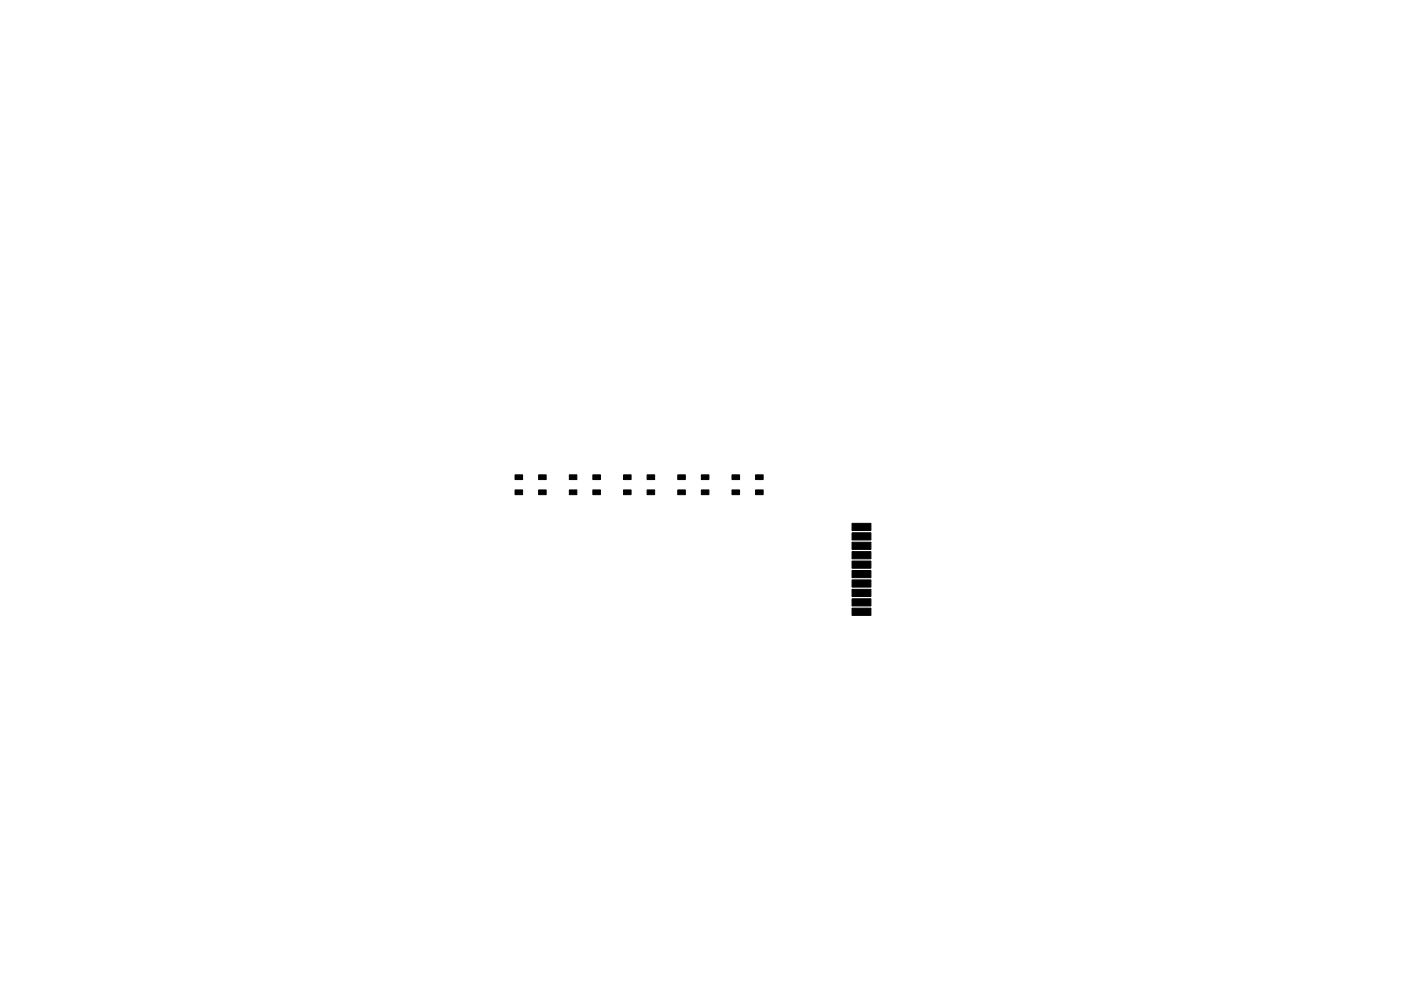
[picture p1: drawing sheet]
<svg xmlns="http://www.w3.org/2000/svg" width="297mm" height="210mm" viewBox="0 0 297 210" stroke-linecap="round" stroke-linejoin="round" font-family="sans-serif">
<g fill="#000" stroke="#000" stroke-width=".21">
<path d="M109.2 103.9h1.6v1h-1.6zM109.2 100.7h1.6v1h-1.6zM114.2 103.9h1.6v1h-1.6zM114.2 100.7h1.6v1h-1.6zM120.7 103.9h1.6v1h-1.6zM120.7 100.7h1.6v1h-1.6zM125.7 103.9h1.6v1h-1.6zM125.7 100.7h1.6v1h-1.6zM132.2 103.9h1.6v1h-1.6zM132.2 100.7h1.6v1h-1.6zM137.2 103.9h1.6v1h-1.6zM137.2 100.7h1.6v1h-1.6z"/>
<path d="M143.7 103.9h1.6v1h-1.6zM143.7 100.7h1.6v1h-1.6zM148.7 103.9h1.6v1h-1.6zM148.7 100.7h1.6v1h-1.6zM155.2 103.9h1.6v1h-1.6zM155.2 100.7h1.6v1h-1.6zM160.2 103.9h1.6v1h-1.6zM160.2 100.7h1.6v1h-1.6zM180.6 111h4.1v1.6h-4.1zM180.6 113h4.1v1.6h-4.1zM180.6 115h4.1v1.6h-4.1zM180.6 117h4.1v1.6h-4.1z"/>
<path d="M180.6 121h4.1v1.6h-4.1zM180.6 119h4.1v1.6h-4.1zM180.6 127h4.1v1.6h-4.1zM180.6 129h4.1v1.6h-4.1zM180.6 125h4.1v1.6h-4.1zM180.6 123h4.1v1.6h-4.1z"/>
</g>
</svg>
